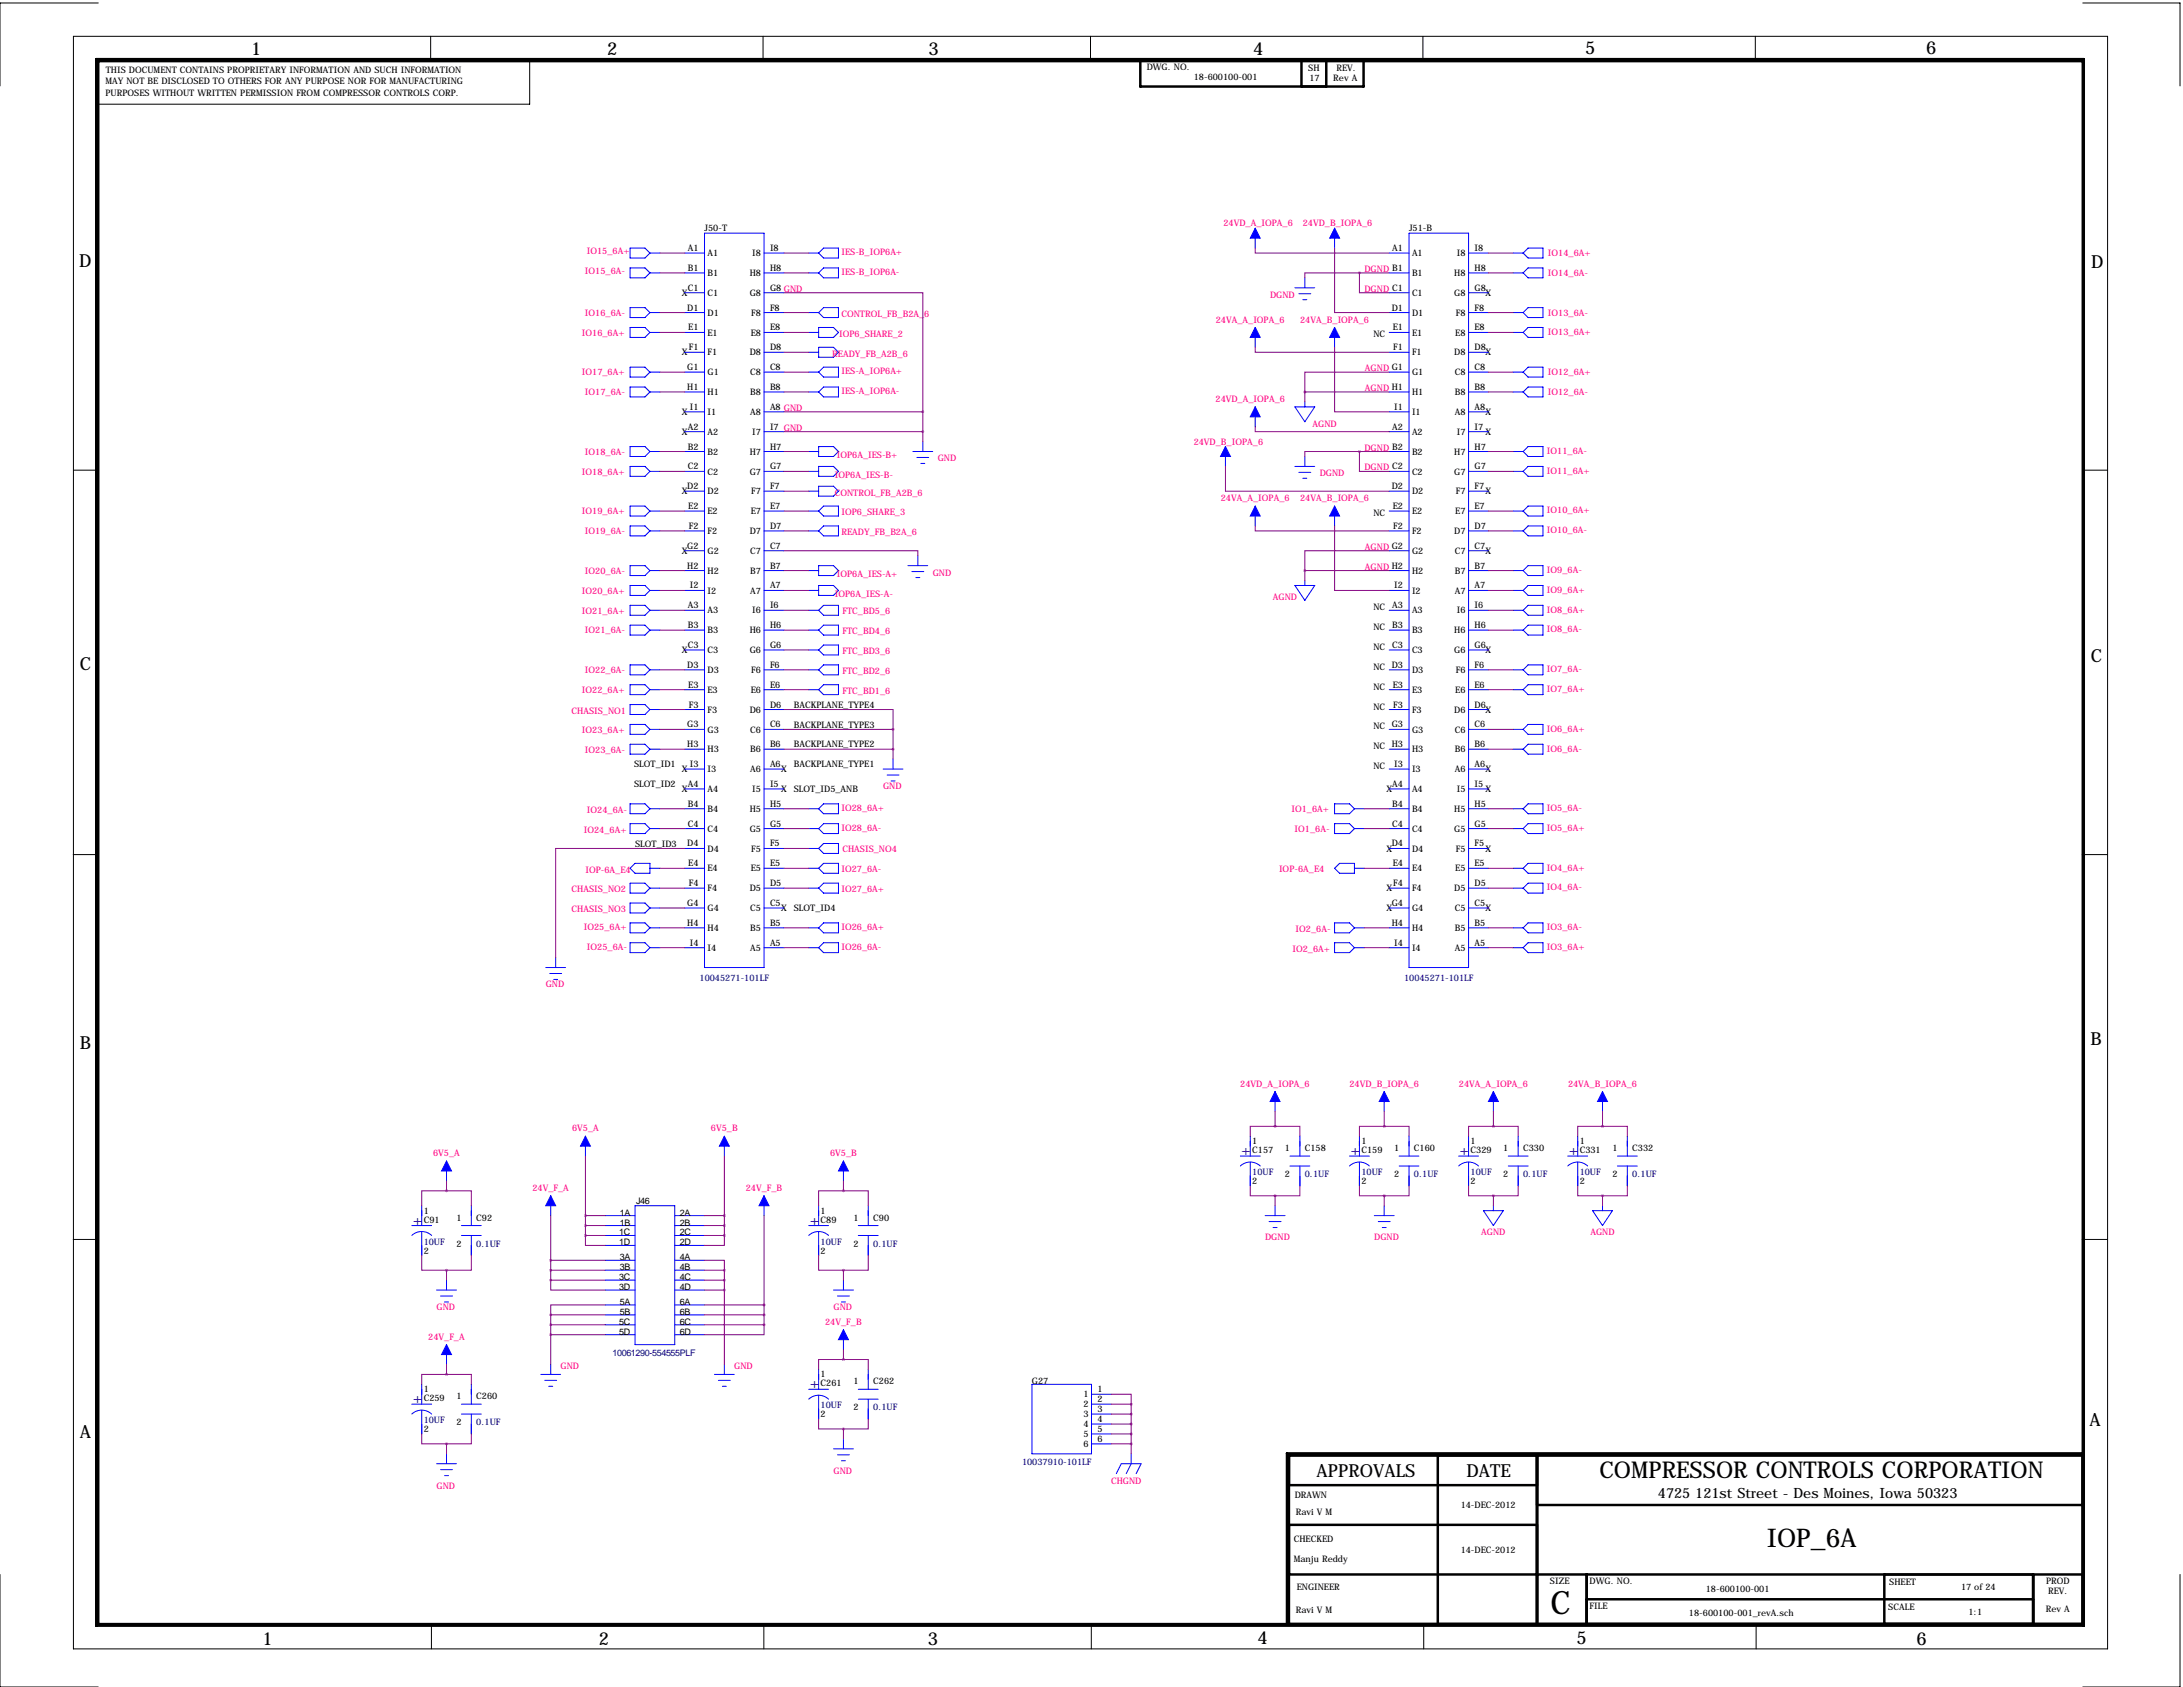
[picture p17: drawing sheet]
<svg xmlns="http://www.w3.org/2000/svg" width="559mm" height="432mm" viewBox="0 0 559 432" stroke-linecap="round" stroke-linejoin="round" font-family="sans-serif">
<defs><g id="words">
<text font-size="8.2" x="396.9" y="413">C</text>
<text font-size="6.6" x="452.2" y="395.9">IOP_6A</text>
<text font-size="5.9" x="409.4" y="378.4">COMPRESSOR CONTROLS CORPORATION</text>
<g font-size="4.6">
<text x="64.3" y="14.1">1</text>
<text x="155.4" y="14.1">2</text>
<text x="237.7" y="14.1">3</text>
<text x="320.8" y="14.1">4</text>
<text x="405.8" y="13.9">5</text>
<text x="493" y="13.9">6</text>
<text x="20.3" y="68.3">D</text>
<text x="535.3" y="68.5">D</text>
<text x="20.4" y="171.6">C</text>
<text x="535.2" y="169.6">C</text>
<text x="20.5" y="268.5">B</text>
<text x="535.1" y="267.6">B</text>
<text x="534.9" y="364.9">A</text>
<text x="20.5" y="367.9">A</text>
<text x="337" y="378.1">APPROVALS</text>
<text x="375.4" y="378.1">DATE</text>
<text x="67.2" y="421">1</text>
<text x="153.3" y="421">2</text>
<text x="237.5" y="421">3</text>
<text x="321.9" y="420.9">4</text>
<text x="403.6" y="420.8">5</text>
<text x="490.6" y="421">6</text>
</g>
<g font-size="3.6" fill="#000080">
<text x="317.8" y="295.7">+</text>
<text x="345.7" y="295.7">+</text>
<text x="373.6" y="295.7">+</text>
<text x="401.6" y="295.7">+</text>
<text x="105.7" y="313.4">+</text>
<text x="207.3" y="313.4">+</text>
<text x="105.7" y="359.2">+</text>
<text x="207.3" y="355.3">+</text>
</g>
<text font-size="3.6" x="424.4" y="383.4">4725 121st Street - Des Moines, Iowa 50323</text>
<g font-size="2.3">
<text x="27" y="21.5">MAY NOT BE DISCLOSED TO OTHERS FOR ANY PURPOSE NOR FOR MANUFACTURING</text>
<text x="27.1" y="18.7">THIS DOCUMENT CONTAINS PROPRIETARY INFORMATION AND SUCH INFORMATION</text>
<text x="293.5" y="18">DWG. NO.</text>
<text x="305.6" y="20.5">18-600100-001</text>
<text x="334.9" y="18.1">SH</text>
<text x="335.2" y="20.8">17</text>
<text x="341.3" y="20.8">Rev A</text>
<text x="342.1" y="18.2">REV.</text>
<text x="27" y="24.6">PURPOSES WITHOUT WRITTEN PERMISSION FROM COMPRESSOR CONTROLS CORP.</text>
<text x="180.3" y="59.2">J50-T</text>
<text x="360.7" y="59.2">J51-B</text>
<text x="176" y="64.3">A1</text>
<text x="181.1" y="65.6">A1</text>
<text x="192.6" y="65.6">I8</text>
<text x="197.1" y="64.3">I8</text>
<text x="356.4" y="64.3">A1</text>
<text x="361.4" y="65.6">A1</text>
<text x="372.9" y="65.6">I8</text>
<text x="377.4" y="64.3">I8</text>
<text x="176" y="69.3">B1</text>
<text x="181.1" y="70.7">B1</text>
<text x="191.9" y="70.7">H8</text>
<text x="197.1" y="69.3">H8</text>
<text x="361.4" y="70.7">B1</text>
<text x="372.3" y="70.7">H8</text>
<text x="377.4" y="69.3">H8</text>
<text x="174.5" y="75.7">X</text>
<text x="176" y="74.4">C1</text>
<text x="181.1" y="75.7">C1</text>
<text x="191.9" y="75.7">G8</text>
<text x="197.1" y="74.4">G8 GND</text>
<text x="361.4" y="75.7">C1</text>
<text x="372.3" y="75.7">G8</text>
<text x="377.4" y="74.4">G8</text>
<text x="380.3" y="75.7">X</text>
<text x="175.9" y="79.5">D1</text>
<text x="181.1" y="80.8">D1</text>
<text x="192.3" y="80.8">F8</text>
<text x="197.1" y="79.5">F8</text>
<text x="356.3" y="79.5">D1</text>
<text x="361.4" y="80.8">D1</text>
<text x="372.7" y="80.8">F8</text>
<text x="377.4" y="79.5">F8</text>
<text x="176.2" y="84.6">E1</text>
<text x="176.3" y="89.7">F1</text>
<text x="181.1" y="85.9">E1</text>
<text x="192.2" y="85.9">E8</text>
<text x="197.1" y="84.6">E8</text>
<text x="197.1" y="89.7">D8</text>
<text x="351.5" y="86.4">NC</text>
<text x="356.5" y="84.6">E1</text>
<text x="356.7" y="89.7">F1</text>
<text x="361.4" y="85.9">E1</text>
<text x="372.5" y="85.9">E8</text>
<text x="377.4" y="84.6">E8</text>
<text x="377.4" y="89.7">D8</text>
<text x="174.5" y="91">X</text>
<text x="175.9" y="94.7">G1</text>
<text x="181.1" y="91">F1</text>
<text x="191.9" y="91">D8</text>
<text x="197.1" y="94.7">C8</text>
<text x="361.4" y="91">F1</text>
<text x="372.3" y="91">D8</text>
<text x="377.4" y="94.7">C8</text>
<text x="380.3" y="91">X</text>
<text x="175.9" y="99.8">H1</text>
<text x="181.1" y="96.1">G1</text>
<text x="181.1" y="101.1">H1</text>
<text x="192.1" y="96.1">C8</text>
<text x="192.1" y="101.1">B8</text>
<text x="197.1" y="99.8">B8</text>
<text x="361.4" y="96.1">G1</text>
<text x="361.4" y="101.1">H1</text>
<text x="372.4" y="96.1">C8</text>
<text x="372.4" y="101.1">B8</text>
<text x="377.4" y="99.8">B8</text>
<text x="174.5" y="106.2">X</text>
<text x="176.6" y="104.9">I1</text>
<text x="181.1" y="106.2">I1</text>
<text x="192.1" y="106.2">A8</text>
<text x="197.1" y="104.9">A8 GND</text>
<text x="356.9" y="104.9">I1</text>
<text x="361.4" y="106.2">I1</text>
<text x="372.4" y="106.2">A8</text>
<text x="377.4" y="104.9">A8</text>
<text x="380.3" y="106.2">X</text>
<text x="174.5" y="111.3">X</text>
<text x="176" y="110">A2</text>
<text x="181.1" y="111.3">A2</text>
<text x="192.6" y="111.3">I7</text>
<text x="197.1" y="110">I7 GND</text>
<text x="356.4" y="110">A2</text>
<text x="361.4" y="111.3">A2</text>
<text x="372.9" y="111.3">I7</text>
<text x="377.4" y="110">I7</text>
<text x="380.3" y="111.3">X</text>
<text x="176" y="115.1">B2</text>
<text x="181.1" y="116.4">B2</text>
<text x="191.9" y="116.4">H7</text>
<text x="197.1" y="115.1">H7</text>
<text x="361.4" y="116.4">B2</text>
<text x="372.3" y="116.4">H7</text>
<text x="377.4" y="115.1">H7</text>
<text x="175.9" y="125.2">D2</text>
<text x="176" y="120.1">C2</text>
<text x="181.1" y="121.5">C2</text>
<text x="191.9" y="121.5">G7</text>
<text x="197.1" y="120.1">G7</text>
<text x="197.1" y="125.2">F7</text>
<text x="356.3" y="125.2">D2</text>
<text x="361.4" y="121.5">C2</text>
<text x="372.3" y="121.5">G7</text>
<text x="377.4" y="120.1">G7</text>
<text x="377.4" y="125.2">F7</text>
<text x="174.5" y="126.5">X</text>
<text x="176.2" y="130.3">E2</text>
<text x="181.1" y="126.5">D2</text>
<text x="181.1" y="131.6">E2</text>
<text x="192.2" y="131.6">E7</text>
<text x="192.3" y="126.5">F7</text>
<text x="197.1" y="130.3">E7</text>
<text x="356.5" y="130.3">E2</text>
<text x="361.4" y="126.5">D2</text>
<text x="361.4" y="131.6">E2</text>
<text x="372.5" y="131.6">E7</text>
<text x="372.7" y="126.5">F7</text>
<text x="377.4" y="130.3">E7</text>
<text x="380.3" y="126.5">X</text>
<text x="176.3" y="135.4">F2</text>
<text x="181.1" y="136.7">F2</text>
<text x="191.9" y="136.7">D7</text>
<text x="197.1" y="135.4">D7</text>
<text x="351.5" y="132.1">NC</text>
<text x="356.7" y="135.4">F2</text>
<text x="361.4" y="136.7">F2</text>
<text x="372.3" y="136.7">D7</text>
<text x="377.4" y="135.4">D7</text>
<text x="174.5" y="141.8">X</text>
<text x="175.9" y="140.5">G2</text>
<text x="181.1" y="141.8">G2</text>
<text x="192.1" y="141.8">C7</text>
<text x="197.1" y="140.5">C7</text>
<text x="361.4" y="141.8">G2</text>
<text x="372.4" y="141.8">C7</text>
<text x="377.4" y="140.5">C7</text>
<text x="380.3" y="141.8">X</text>
<text x="175.9" y="145.5">H2</text>
<text x="181.1" y="146.9">H2</text>
<text x="192.1" y="146.9">B7</text>
<text x="197.1" y="145.5">B7</text>
<text x="361.4" y="146.9">H2</text>
<text x="372.4" y="146.9">B7</text>
<text x="377.4" y="145.5">B7</text>
<text x="176" y="155.7">A3</text>
<text x="176.6" y="150.6">I2</text>
<text x="181.1" y="151.9">I2</text>
<text x="192.1" y="151.9">A7</text>
<text x="197.1" y="150.6">A7</text>
<text x="197.1" y="155.7">I6</text>
<text x="356.4" y="155.7">A3</text>
<text x="356.9" y="150.6">I2</text>
<text x="361.4" y="151.9">I2</text>
<text x="372.4" y="151.9">A7</text>
<text x="377.4" y="150.6">A7</text>
<text x="377.4" y="155.7">I6</text>
<text x="176" y="160.8">B3</text>
<text x="181.1" y="157">A3</text>
<text x="192.6" y="157">I6</text>
<text x="197.1" y="160.8">H6</text>
<text x="351.5" y="156.2">NC</text>
<text x="351.5" y="161.3">NC</text>
<text x="356.4" y="160.8">B3</text>
<text x="361.4" y="157">A3</text>
<text x="372.9" y="157">I6</text>
<text x="377.4" y="160.8">H6</text>
<text x="174.5" y="167.2">X</text>
<text x="176" y="165.9">C3</text>
<text x="181.1" y="162.1">B3</text>
<text x="181.1" y="167.2">C3</text>
<text x="191.9" y="162.1">H6</text>
<text x="191.9" y="167.2">G6</text>
<text x="197.1" y="165.9">G6</text>
<text x="351.5" y="166.4">NC</text>
<text x="356.4" y="165.9">C3</text>
<text x="361.4" y="162.1">B3</text>
<text x="361.4" y="167.2">C3</text>
<text x="372.3" y="162.1">H6</text>
<text x="372.3" y="167.2">G6</text>
<text x="377.4" y="165.9">G6</text>
<text x="380.3" y="167.2">X</text>
<text x="175.9" y="170.9">D3</text>
<text x="181.1" y="172.3">D3</text>
<text x="192.3" y="172.3">F6</text>
<text x="197.1" y="170.9">F6</text>
<text x="351.5" y="171.5">NC</text>
<text x="356.3" y="170.9">D3</text>
<text x="361.4" y="172.3">D3</text>
<text x="372.7" y="172.3">F6</text>
<text x="377.4" y="170.9">F6</text>
<text x="176.2" y="176">E3</text>
<text x="181.1" y="177.3">E3</text>
<text x="192.2" y="177.3">E6</text>
<text x="197.1" y="176">E6</text>
<text x="351.5" y="176.5">NC</text>
<text x="356.5" y="176">E3</text>
<text x="361.4" y="177.3">E3</text>
<text x="372.5" y="177.3">E6</text>
<text x="377.4" y="176">E6</text>
<text x="176.3" y="181.1">F3</text>
<text x="181.1" y="182.4">F3</text>
<text x="191.9" y="182.4">D6</text>
<text x="197.1" y="181.1">D6</text>
<text x="203.2" y="181.1">BACKPLANE_TYPE4</text>
<text x="351.5" y="181.6">NC</text>
<text x="356.7" y="181.1">F3</text>
<text x="361.4" y="182.4">F3</text>
<text x="372.3" y="182.4">D6</text>
<text x="377.4" y="181.1">D6</text>
<text x="380.3" y="182.4">X</text>
<text x="175.9" y="186.2">G3</text>
<text x="175.9" y="191.3">H3</text>
<text x="181.1" y="187.5">G3</text>
<text x="192.1" y="187.5">C6</text>
<text x="197.1" y="186.2">C6</text>
<text x="197.1" y="191.3">B6</text>
<text x="203.2" y="191.3">BACKPLANE_TYPE2</text>
<text x="203.2" y="186.2">BACKPLANE_TYPE3</text>
<text x="351.5" y="186.7">NC</text>
<text x="351.5" y="191.8">NC</text>
<text x="356.3" y="186.2">G3</text>
<text x="356.3" y="191.3">H3</text>
<text x="361.4" y="187.5">G3</text>
<text x="372.4" y="187.5">C6</text>
<text x="377.4" y="186.2">C6</text>
<text x="377.4" y="191.3">B6</text>
<text x="162.3" y="196.4">SLOT_ID1</text>
<text x="174.5" y="197.7">X</text>
<text x="176.6" y="196.3">I3</text>
<text x="181.1" y="192.6">H3</text>
<text x="181.1" y="197.7">I3</text>
<text x="192.1" y="192.6">B6</text>
<text x="192.1" y="197.7">A6</text>
<text x="197.1" y="196.3">A6</text>
<text x="199.9" y="197.7">X</text>
<text x="203.2" y="196.4">BACKPLANE_TYPE1</text>
<text x="351.5" y="196.8">NC</text>
<text x="356.9" y="196.3">I3</text>
<text x="361.4" y="192.6">H3</text>
<text x="361.4" y="197.7">I3</text>
<text x="372.4" y="192.6">B6</text>
<text x="372.4" y="197.7">A6</text>
<text x="377.4" y="196.3">A6</text>
<text x="380.3" y="197.7">X</text>
<text x="162.3" y="201.5">SLOT_ID2</text>
<text x="174.5" y="202.7">X</text>
<text x="176" y="201.4">A4</text>
<text x="181.1" y="202.7">A4</text>
<text x="192.6" y="202.7">I5</text>
<text x="197.1" y="201.4">I5</text>
<text x="199.9" y="202.7">X</text>
<text x="203.2" y="202.7">SLOT_ID5_ANB</text>
<text x="354.9" y="202.7">X</text>
<text x="356.4" y="201.4">A4</text>
<text x="361.4" y="202.7">A4</text>
<text x="372.9" y="202.7">I5</text>
<text x="377.4" y="201.4">I5</text>
<text x="380.3" y="202.7">X</text>
<text x="176" y="206.5">B4</text>
<text x="181.1" y="207.8">B4</text>
<text x="191.9" y="207.8">H5</text>
<text x="197.1" y="206.5">H5</text>
<text x="356.4" y="206.5">B4</text>
<text x="361.4" y="207.8">B4</text>
<text x="372.3" y="207.8">H5</text>
<text x="377.4" y="206.5">H5</text>
<text x="176" y="211.6">C4</text>
<text x="181.1" y="212.9">C4</text>
<text x="191.9" y="212.9">G5</text>
<text x="197.1" y="211.6">G5</text>
<text x="356.4" y="211.6">C4</text>
<text x="361.4" y="212.9">C4</text>
<text x="372.3" y="212.9">G5</text>
<text x="377.4" y="211.6">G5</text>
<text x="162.6" y="216.7">SLOT_ID3</text>
<text x="175.9" y="216.7">D4</text>
<text x="176.2" y="221.7">E4</text>
<text x="181.1" y="218">D4</text>
<text x="192.3" y="218">F5</text>
<text x="197.1" y="216.7">F5</text>
<text x="197.1" y="221.7">E5</text>
<text x="354.9" y="218">X</text>
<text x="356.3" y="216.7">D4</text>
<text x="356.5" y="221.7">E4</text>
<text x="361.4" y="218">D4</text>
<text x="372.7" y="218">F5</text>
<text x="377.4" y="216.7">F5</text>
<text x="377.4" y="221.7">E5</text>
<text x="380.3" y="218">X</text>
<text x="176.3" y="226.8">F4</text>
<text x="181.1" y="223.1">E4</text>
<text x="192.2" y="223.1">E5</text>
<text x="197.1" y="226.8">D5</text>
<text x="356.7" y="226.8">F4</text>
<text x="361.4" y="223.1">E4</text>
<text x="372.5" y="223.1">E5</text>
<text x="377.4" y="226.8">D5</text>
<text x="175.9" y="231.9">G4</text>
<text x="181.1" y="228.1">F4</text>
<text x="181.1" y="233.2">G4</text>
<text x="191.9" y="228.1">D5</text>
<text x="192.1" y="233.2">C5</text>
<text x="197.1" y="231.9">C5</text>
<text x="199.9" y="233.2">X</text>
<text x="203.2" y="233.2">SLOT_ID4</text>
<text x="354.9" y="228.1">X</text>
<text x="354.9" y="233.2">X</text>
<text x="356.3" y="231.9">G4</text>
<text x="361.4" y="228.1">F4</text>
<text x="361.4" y="233.2">G4</text>
<text x="372.3" y="228.1">D5</text>
<text x="372.4" y="233.2">C5</text>
<text x="377.4" y="231.9">C5</text>
<text x="380.3" y="233.2">X</text>
<text x="175.9" y="237">H4</text>
<text x="181.1" y="238.3">H4</text>
<text x="192.1" y="238.3">B5</text>
<text x="197.1" y="237">B5</text>
<text x="356.3" y="237">H4</text>
<text x="361.4" y="238.3">H4</text>
<text x="372.4" y="238.3">B5</text>
<text x="377.4" y="237">B5</text>
<text x="176.6" y="242.1">I4</text>
<text x="181.1" y="243.4">I4</text>
<text x="192.1" y="243.4">A5</text>
<text x="197.1" y="242.1">A5</text>
<text x="356.9" y="242.1">I4</text>
<text x="361.4" y="243.4">I4</text>
<text x="372.4" y="243.4">A5</text>
<text x="377.4" y="242.1">A5</text>
<text x="320.5" y="292.9">1</text>
<text x="348.5" y="292.9">1</text>
<text x="376.4" y="292.9">1</text>
<text x="404.4" y="292.9">1</text>
<text x="320.5" y="295.1">C157</text>
<text x="328.9" y="294.6">1</text>
<text x="334" y="294.6">C158</text>
<text x="348.5" y="295.1">C159</text>
<text x="356.9" y="294.6">1</text>
<text x="361.9" y="294.6">C160</text>
<text x="376.4" y="295.1">C329</text>
<text x="384.8" y="294.6">1</text>
<text x="389.9" y="294.6">C330</text>
<text x="404.4" y="295.1">C331</text>
<text x="412.7" y="294.6">1</text>
<text x="417.8" y="294.6">C332</text>
<text x="320.5" y="303.1">2</text>
<text x="328.9" y="301.3">2</text>
<text x="348.5" y="303.1">2</text>
<text x="356.9" y="301.3">2</text>
<text x="376.4" y="303.1">2</text>
<text x="384.8" y="301.3">2</text>
<text x="404.4" y="303.1">2</text>
<text x="412.7" y="301.3">2</text>
<text x="108.5" y="310.6">1</text>
<text x="158.7" y="311.1">1A</text>
<text x="162.8" y="308.1">J46</text>
<text x="174" y="311.1">2A</text>
<text x="210.1" y="310.6">1</text>
<text x="108.5" y="312.9">C91</text>
<text x="116.8" y="312.4">1</text>
<text x="121.9" y="312.4">C92</text>
<text x="158.5" y="316.2">1C</text>
<text x="158.7" y="313.7">1B</text>
<text x="174" y="313.7">2B</text>
<text x="174" y="316.2">2C</text>
<text x="210.1" y="312.9">C89</text>
<text x="218.4" y="312.4">1</text>
<text x="223.5" y="312.4">C90</text>
<text x="108.5" y="320.9">2</text>
<text x="116.8" y="319.1">2</text>
<text x="158.5" y="318.8">1D</text>
<text x="158.7" y="322.6">3A</text>
<text x="174" y="322.6">4A</text>
<text x="174" y="318.8">2D</text>
<text x="210.1" y="320.9">2</text>
<text x="218.4" y="319.1">2</text>
<text x="158.5" y="327.7">3C</text>
<text x="158.7" y="325.1">3B</text>
<text x="174" y="325.1">4B</text>
<text x="174" y="327.7">4C</text>
<text x="158.5" y="330.2">3D</text>
<text x="158.7" y="334">5A</text>
<text x="174" y="334">6A</text>
<text x="174" y="330.2">4D</text>
<text x="158.5" y="339.1">5C</text>
<text x="158.5" y="341.6">5D</text>
<text x="158.7" y="336.5">5B</text>
<text x="174" y="336.5">6B</text>
<text x="174" y="339.1">6C</text>
<text x="174" y="341.6">6D</text>
<text x="210.1" y="352.6">1</text>
<text x="108.5" y="356.4">1</text>
<text x="108.5" y="358.6">C259</text>
<text x="116.8" y="358.1">1</text>
<text x="121.9" y="358.1">C260</text>
<text x="210.1" y="354.8">C261</text>
<text x="218.4" y="354.3">1</text>
<text x="223.5" y="354.3">C262</text>
<text x="264.2" y="354.3">G27</text>
<text x="277.3" y="357.7">1</text>
<text x="280.9" y="356.4">1</text>
<text x="280.9" y="358.9">2</text>
<text x="116.8" y="364.8">2</text>
<text x="210.1" y="362.8">2</text>
<text x="218.4" y="361">2</text>
<text x="277.3" y="360.2">2</text>
<text x="277.3" y="362.8">3</text>
<text x="277.3" y="365.3">4</text>
<text x="280.9" y="361.4">3</text>
<text x="280.9" y="364">4</text>
<text x="108.5" y="366.6">2</text>
<text x="277.3" y="367.8">5</text>
<text x="277.3" y="370.4">6</text>
<text x="280.9" y="366.5">5</text>
<text x="280.9" y="369.1">6</text>
<text x="331.4" y="383.4">DRAWN</text>
<text x="331.7" y="387.8">Ravi V M</text>
<text x="373.9" y="386">14-DEC-2012</text>
<text x="331.2" y="394.6">CHECKED</text>
<text x="331.2" y="399.7">Manju Reddy</text>
<text x="373.9" y="397.5">14-DEC-2012</text>
<text x="331.9" y="407.1">ENGINEER</text>
<text x="396.7" y="405.5">SIZE</text>
<text x="406.9" y="405.5">DWG. NO.</text>
<text x="436.6" y="407.4">18-600100-001</text>
<text x="483.6" y="405.8">SHEET</text>
<text x="502" y="406.9">17 of 24</text>
<text x="523.7" y="405.5">PROD</text>
<text x="331.7" y="412.9">Ravi V M</text>
<text x="406.9" y="411.9">FILE</text>
<text x="432.3" y="413.7">18-600100-001_revA.sch</text>
<text x="483.4" y="412.1">SCALE</text>
<text x="503.9" y="413.5">1:1</text>
<text x="523.6" y="412.7">Rev A</text>
<text x="524.3" y="408.1">REV.</text>
</g>
<g font-size="2.3" fill="#ff0080">
<text x="313.2" y="57.9">24VD_A_IOPA_6</text>
<text x="333.5" y="57.9">24VD_B_IOPA_6</text>
<text x="150.2" y="65.1">IO15_6A+</text>
<text x="215.4" y="65.4">IES-B_IOP6A+</text>
<text x="396.2" y="65.5">IO14_6A+</text>
<text x="149.7" y="70.2">IO15_6A-</text>
<text x="215.4" y="70.4">IES-B_IOP6A-</text>
<text x="349.3" y="69.6">DGND B1</text>
<text x="396.2" y="70.6">IO14_6A-</text>
<text x="325.1" y="76.2">DGND</text>
<text x="349.3" y="74.7">DGND C1</text>
<text x="149.7" y="80.9">IO16_6A-</text>
<text x="215.4" y="81">CONTROL_FB_B2A_6</text>
<text x="311.2" y="82.6">24VA_A_IOPA_6</text>
<text x="332.8" y="82.6">24VA_B_IOPA_6</text>
<text x="396.2" y="80.8">IO13_6A-</text>
<text x="149" y="85.9">IO16_6A+</text>
<text x="214.8" y="86.4">IOP6_SHARE_2</text>
<text x="396.2" y="85.9">IO13_6A+</text>
<text x="213" y="91.4">READY_FB_A2B_6</text>
<text x="215.4" y="95.8">IES-A_IOP6A+</text>
<text x="349.4" y="95">AGND G1</text>
<text x="149" y="96.1">IO17_6A+</text>
<text x="149.7" y="101.2">IO17_6A-</text>
<text x="215.4" y="100.9">IES-A_IOP6A-</text>
<text x="349.4" y="100.1">AGND H1</text>
<text x="396.2" y="101.1">IO12_6A-</text>
<text x="396.2" y="96">IO12_6A+</text>
<text x="311.1" y="102.9">24VD_A_IOPA_6</text>
<text x="305.6" y="113.8">24VD_B_IOPA_6</text>
<text x="336" y="109.2">AGND</text>
<text x="149.7" y="116.4">IO18_6A-</text>
<text x="214.2" y="117.2">IOP6A_IES-B+</text>
<text x="240" y="118.1">GND</text>
<text x="349.3" y="115.3">DGND B2</text>
<text x="396" y="116.2">IO11_6A-</text>
<text x="149" y="121.5">IO18_6A+</text>
<text x="213.7" y="122.3">IOP6A_IES-B-</text>
<text x="337.8" y="121.9">DGND</text>
<text x="349.3" y="120.4">DGND C2</text>
<text x="396" y="121.2">IO11_6A+</text>
<text x="149" y="131.7">IO19_6A+</text>
<text x="213.7" y="127">CONTROL_FB_A2B_6</text>
<text x="215.4" y="131.8">IOP6_SHARE_3</text>
<text x="312.5" y="128.3">24VA_A_IOPA_6</text>
<text x="332.8" y="128.3">24VA_B_IOPA_6</text>
<text x="396" y="131.4">IO10_6A+</text>
<text x="149.7" y="136.7">IO19_6A-</text>
<text x="215.4" y="136.9">READY_FB_B2A_6</text>
<text x="396" y="136.5">IO10_6A-</text>
<text x="349.4" y="140.7">AGND G2</text>
<text x="149.7" y="146.9">IO20_6A-</text>
<text x="214.2" y="147.7">IOP6A_IES-A+</text>
<text x="238.8" y="147.3">GND</text>
<text x="349.4" y="145.8">AGND H2</text>
<text x="396" y="146.6">IO9_6A-</text>
<text x="149" y="152">IO20_6A+</text>
<text x="213.7" y="152.7">IOP6A_IES-A-</text>
<text x="325.8" y="153.7">AGND</text>
<text x="396" y="151.7">IO9_6A+</text>
<text x="149" y="157.1">IO21_6A+</text>
<text x="215.6" y="157.2">FTC_BD5_6</text>
<text x="396" y="161.9">IO8_6A-</text>
<text x="396" y="156.8">IO8_6A+</text>
<text x="149.7" y="162.1">IO21_6A-</text>
<text x="215.6" y="162.3">FTC_BD4_6</text>
<text x="215.6" y="167.4">FTC_BD3_6</text>
<text x="149.7" y="172.3">IO22_6A-</text>
<text x="215.6" y="172.5">FTC_BD2_6</text>
<text x="396" y="172">IO7_6A-</text>
<text x="149" y="177.4">IO22_6A+</text>
<text x="215.6" y="177.5">FTC_BD1_6</text>
<text x="396" y="177.1">IO7_6A+</text>
<text x="146.3" y="182.6">CHASIS_NO1</text>
<text x="149" y="187.5">IO23_6A+</text>
<text x="396" y="187.3">IO6_6A+</text>
<text x="149.7" y="192.6">IO23_6A-</text>
<text x="396" y="192.4">IO6_6A-</text>
<text x="226.1" y="201.9">GND</text>
<text x="150.3" y="208">IO24_6A-</text>
<text x="215.4" y="207.6">IO28_6A+</text>
<text x="330.6" y="207.8">IO1_6A+</text>
<text x="396" y="207.6">IO5_6A-</text>
<text x="149.5" y="213.1">IO24_6A+</text>
<text x="215.4" y="212.7">IO28_6A-</text>
<text x="331.4" y="212.9">IO1_6A-</text>
<text x="396" y="212.7">IO5_6A+</text>
<text x="215.6" y="218.2">CHASIS_NO4</text>
<text x="149.9" y="223.5">IOP-6A_E4</text>
<text x="215.4" y="223.3">IO27_6A-</text>
<text x="327.4" y="223.3">IOP-6A_E4</text>
<text x="396" y="227.9">IO4_6A-</text>
<text x="396" y="222.8">IO4_6A+</text>
<text x="146.3" y="233.4">CHASIS_NO3</text>
<text x="146.3" y="228.3">CHASIS_NO2</text>
<text x="215.4" y="228.3">IO27_6A+</text>
<text x="149.5" y="238.1">IO25_6A+</text>
<text x="215.4" y="238.1">IO26_6A+</text>
<text x="331.7" y="238.5">IO2_6A-</text>
<text x="396" y="238.1">IO3_6A-</text>
<text x="150.3" y="243.2">IO25_6A-</text>
<text x="215.4" y="243.2">IO26_6A-</text>
<text x="330.9" y="243.6">IO2_6A+</text>
<text x="396" y="243.2">IO3_6A+</text>
<text x="139.7" y="252.7">GND</text>
<text x="317.5" y="278.1">24VD_A_IOPA_6</text>
<text x="345.4" y="278.1">24VD_B_IOPA_6</text>
<text x="373.4" y="278.1">24VA_A_IOPA_6</text>
<text x="401.4" y="278.1">24VA_B_IOPA_6</text>
<text x="146.4" y="289.6">6V5_A</text>
<text x="182" y="289.6">6V5_B</text>
<text x="110.9" y="295.9">6V5_A</text>
<text x="212.5" y="295.9">6V5_B</text>
<text x="136.3" y="304.8">24V_F_A</text>
<text x="190.9" y="304.8">24V_F_B</text>
<text x="323.8" y="317.5">DGND</text>
<text x="351.8" y="317.5">DGND</text>
<text x="379.2" y="316.2">AGND</text>
<text x="407.1" y="316.2">AGND</text>
<text x="111.8" y="335.3">GND</text>
<text x="213.4" y="335.3">GND</text>
<text x="211.2" y="339.1">24V_F_B</text>
<text x="109.6" y="342.9">24V_F_A</text>
<text x="143.5" y="350.5">GND</text>
<text x="188" y="350.5">GND</text>
<text x="213.4" y="377.2">GND</text>
<text x="111.8" y="381">GND</text>
<text x="284.4" y="379.7">CHGND</text>
</g>
<g font-size="2.3" fill="#000080">
<text x="179.1" y="251">10045271-101LF</text>
<text x="359.4" y="251">10045271-101LF</text>
<text x="320.5" y="300.8">10UF</text>
<text x="334" y="301.3">0.1UF</text>
<text x="348.5" y="300.8">10UF</text>
<text x="361.9" y="301.3">0.1UF</text>
<text x="376.4" y="300.8">10UF</text>
<text x="389.9" y="301.3">0.1UF</text>
<text x="404.4" y="300.8">10UF</text>
<text x="417.8" y="301.3">0.1UF</text>
<text x="108.5" y="318.6">10UF</text>
<text x="121.9" y="319.1">0.1UF</text>
<text x="210.1" y="318.6">10UF</text>
<text x="223.5" y="319.1">0.1UF</text>
<text x="156.8" y="347">10061290-554555PLF</text>
<text x="108.5" y="364.3">10UF</text>
<text x="121.9" y="364.8">0.1UF</text>
<text x="210.1" y="360.5">10UF</text>
<text x="223.5" y="361">0.1UF</text>
<text x="261.6" y="375">10037910-101LF</text>
</g>
</g></defs>
<g fill="none" stroke="#000" stroke-width=".26">
<path d="M18.8 9.3h520.7v412.7h-520.7zM25.1 .8h-25.1v21.2M110.2 9.3v6.3M142.7 15.6h-7.1v11.1h-110.9M195.3 9.3v6.3M279.1 9.3v6.3M364.2 9.3v6.3M449.3 9.3v6.3M533.1 .8h24.9v21.2M18.8 120.3h6.4M533.1 120.3h6.4M18.7 218.7h6.4"/>
<path d="M533 218.7h6.4M18.7 317.2h6.4M533 317.2h6.4M0 403v28.8h25.1M110.4 415.7v6.3M195.5 415.7v6.3M279.3 415.7v6.3M364.4 415.7v6.3M449.5 415.7v6.3M558 403v28.8h-24.9"/>
</g>
<g fill="none" stroke="#000" stroke-width=".63">
<path d="M24.6 15.1h508.8v401h-508.8zM25.1 15.6h508v400.1h-508zM291.9 15.4h57.1v6.7h-57.1zM333.1 15.4v6.7M339.5 15.4v6.7M368 372.5v43.2M393.4 372.5v43.2M533.1 372.5h-203.2v43.2M533.1 372h-203.7v43.7M329.9 380.1h63.5M329.9 390.3h63.5M393.4 385.2h139.7"/>
<path d="M329.9 403h203.2M406.1 403v12.7M406.1 409.3h114.3M482.3 403v12.7M520.4 403v12.7"/>
</g>
<g fill="none" stroke="#00f" stroke-width=".26">
<path d="M180.3 59.7h15.3v187.9h-15.3zM321.3 58.4v5.1M341.6 58.4v5.1M360.7 59.7h15.2v187.9h-15.2zM161.3 63.5h3.8l1.3 1.3-1.3 1.2h-3.8zM161.3 68.6h3.8l1.3 1.2-1.3 1.3h-3.8zM161.3 78.7h3.8l1.3 1.3-1.3 1.3h-3.8zM166.4 64.8h2.5M166.4 69.8h2.5M175.3 64.8h5M175.3 69.8h5M175.3 74.9h5"/>
<path d="M195.6 64.8h5.1M195.6 69.8h5.1M195.6 74.9h5.1M207 64.8h2.5M207 69.8h2.5M209.5 64.8l1.3-1.3h3.8v2.5h-3.8zM209.5 69.8l1.3-1.2h3.8v2.5h-3.8zM210.8 78.7h3.8v2.6h-3.8l-1.3-1.3zM331.5 73.7h5M332.5 75.2h3M333.5 76.7h1M334 71.1v2.6"/>
<path d="M355.6 64.8h5.1M355.6 69.8h5.1M355.6 74.9h5.1M375.9 64.8h5.1M375.9 69.8h5.1M375.9 74.9h5.1M387.3 64.8h2.6M387.3 69.8h2.6M389.9 64.8l1.3-1.3h3.8v2.5h-3.8zM389.9 69.8l1.3-1.2h3.8v2.5h-3.8zM161.3 83.8h3.8l1.3 1.3-1.3 1.3h-3.8zM161.3 94h3.8l1.3 1.2-1.3 1.3h-3.8z"/>
<path d="M161.3 99.1h3.8l1.3 1.2-1.3 1.3h-3.8zM166.4 80h2.5M166.4 85.1h2.5M166.4 95.2h2.5M175.3 80h5M175.3 85.1h5M175.3 90.2h5M175.3 95.2h5M195.6 80h5.1M195.6 85.1h5.1M195.6 90.2h5.1M195.6 95.2h5.1"/>
<path d="M207 80h2.5M207 85.1h2.5M207 90.2h2.5M207 95.2h2.5M209.5 83.8h3.9l1.2 1.3-1.2 1.3h-3.9zM209.5 88.9h3.9l1.2 1.3-1.2 1.2h-3.9zM210.8 99.1h3.8v2.5h-3.8l-1.3-1.3zM210.8 94h3.8v2.5h-3.8l-1.3-1.3zM321.3 83.8v5.1M341.6 83.8v5.1M355.6 80h5.1M355.6 85.1h5.1"/>
<path d="M355.6 90.2h5.1M355.6 95.2h5.1M375.9 80h5.1M375.9 85.1h5.1M375.9 90.2h5.1M375.9 95.2h5.1M387.3 80h2.6M387.3 85.1h2.6M387.3 95.2h2.6M389.9 80l1.3-1.3h3.8v2.6h-3.8zM389.9 85.1l1.3-1.3h3.8v2.6h-3.8zM389.9 95.2l1.3-1.2h3.8v2.5h-3.8z"/>
<path d="M161.3 119.4h3.8l1.3 1.2-1.3 1.3h-3.8zM161.3 114.3h3.8l1.3 1.3-1.3 1.2h-3.8zM166.4 100.3h2.5M166.4 115.6h2.5M175.3 100.3h5M175.3 105.4h5M175.3 110.5h5M175.3 115.6h5M195.6 100.3h5.1M195.6 105.4h5.1M195.6 110.5h5.1M195.6 115.6h5.1"/>
<path d="M207 100.3h2.5M207 115.6h2.5M209.5 114.3h3.9l1.2 1.3-1.2 1.2h-3.9zM209.5 119.4h3.9l1.2 1.2-1.2 1.3h-3.9zM233.7 115.6h5.1M234.7 117.1h3M235.7 118.6h1M236.2 113v2.6M313.7 114.3v5.1M321.3 104.1v5.1M331.5 119.4h5M331.5 104.1h5l-2.5 3.8z"/>
<path d="M334 102.9v1.2M334 116.8v2.6M355.6 100.3h5.1M355.6 105.4h5.1M355.6 110.5h5.1M355.6 115.6h5.1M375.9 100.3h5.1M375.9 105.4h5.1M375.9 110.5h5.1M375.9 115.6h5.1M387.3 100.3h2.6M387.3 115.6h2.6"/>
<path d="M389.9 100.3l1.3-1.2h3.8v2.5h-3.8zM389.9 115.6l1.3-1.3h3.8v2.5h-3.8zM161.3 134.6h3.8l1.3 1.3-1.3 1.3h-3.8zM161.3 129.5h3.8l1.3 1.3-1.3 1.3h-3.8zM166.4 120.6h2.5M166.4 130.8h2.5M166.4 135.9h2.5M175.3 120.6h5M175.3 125.7h5M175.3 130.8h5M175.3 135.9h5M195.6 120.6h5.1"/>
<path d="M195.6 125.7h5.1M195.6 130.8h5.1M195.6 135.9h5.1M207 120.6h2.5M207 125.7h2.5M207 130.8h2.5M207 135.9h2.5M209.5 124.5h3.9l1.2 1.2-1.2 1.3h-3.9zM209.5 130.8l1.3-1.3h3.8v2.6h-3.8zM210.8 134.6h3.8v2.6h-3.8l-1.3-1.3zM321.3 129.5v5.1M332.5 120.9h3"/>
<path d="M333.5 122.4h1M341.6 129.5v5.1M355.6 120.6h5.1M355.6 125.7h5.1M355.6 130.8h5.1M355.6 135.9h5.1M375.9 120.6h5.1M375.9 125.7h5.1M375.9 130.8h5.1M375.9 135.9h5.1M387.3 120.6h2.6M387.3 130.8h2.6"/>
<path d="M387.3 135.9h2.6M389.9 120.6l1.3-1.2h3.8v2.5h-3.8zM389.9 130.8l1.3-1.3h3.8v2.6h-3.8zM389.9 135.9l1.3-1.3h3.8v2.6h-3.8zM161.3 154.9h3.8l1.3 1.3-1.3 1.3h-3.8zM161.3 149.9h3.8l1.3 1.2-1.3 1.3h-3.8zM161.3 144.8h3.8l1.3 1.2-1.3 1.3h-3.8zM166.4 146h2.5M166.4 151.1h2.5M166.4 156.2h2.5M175.3 141h5M175.3 146h5"/>
<path d="M175.3 151.1h5M175.3 156.2h5M195.6 141h5.1M195.6 146h5.1M195.6 151.1h5.1M195.6 156.2h5.1M207 146h2.5M207 151.1h2.5M207 156.2h2.5M209.5 144.8h3.9l1.2 1.2-1.2 1.3h-3.9zM209.5 149.9h3.9l1.2 1.2-1.2 1.3h-3.9zM209.5 156.2l1.3-1.3h3.8v2.6h-3.8z"/>
<path d="M232.4 144.8h5.1M233.4 146.3h3.1M234.4 147.8h1.1M234.9 142.2v2.6M331.5 149.9h5l-2.5 3.8zM334 148.6v1.3M355.6 141h5.1M355.6 146h5.1M355.6 151.1h5.1M355.6 156.2h5.1M375.9 141h5.1M375.9 146h5.1"/>
<path d="M375.9 151.1h5.1M375.9 156.2h5.1M387.3 146h2.6M387.3 151.1h2.6M387.3 156.2h2.6M389.9 146l1.3-1.2h3.8v2.5h-3.8zM389.9 151.1l1.3-1.2h3.8v2.5h-3.8zM389.9 156.2l1.3-1.3h3.8v2.6h-3.8zM161.3 175.3h3.8l1.3 1.2-1.3 1.3h-3.8zM161.3 170.2h3.8l1.3 1.2-1.3 1.3h-3.8zM161.3 160h3.8l1.3 1.3-1.3 1.3h-3.8zM166.4 161.3h2.5"/>
<path d="M166.4 171.4h2.5M166.4 176.5h2.5M175.3 161.3h5M175.3 166.4h5M175.3 171.4h5M175.3 176.5h5M195.6 161.3h5.1M195.6 166.4h5.1M195.6 171.4h5.1M195.6 176.5h5.1M207 161.3h2.5M207 166.4h2.5"/>
<path d="M207 171.4h2.5M207 176.5h2.5M209.5 166.4l1.3-1.3h3.8v2.5h-3.8zM210.8 175.3h3.8v2.5h-3.8l-1.3-1.3zM210.8 170.2h3.8v2.5h-3.8l-1.3-1.3zM210.8 160h3.8v2.6h-3.8l-1.3-1.3zM355.6 161.3h5.1M355.6 166.4h5.1M355.6 171.4h5.1M355.6 176.5h5.1M375.9 161.3h5.1M375.9 166.4h5.1"/>
<path d="M375.9 171.4h5.1M375.9 176.5h5.1M387.3 161.3h2.6M387.3 171.4h2.6M387.3 176.5h2.6M389.9 161.3l1.3-1.3h3.8v2.6h-3.8zM389.9 171.4l1.3-1.2h3.8v2.5h-3.8zM389.9 176.5l1.3-1.2h3.8v2.5h-3.8zM161.3 190.5h3.8l1.3 1.3-1.3 1.2h-3.8zM161.3 185.4h3.8l1.3 1.3-1.3 1.3h-3.8zM161.3 180.3h3.8l1.3 1.3-1.3 1.3h-3.8zM166.4 181.6h2.5"/>
<path d="M166.4 186.7h2.5M166.4 191.8h2.5M175.3 181.6h5M175.3 186.7h5M175.3 191.8h5M175.3 196.8h5M195.6 181.6h5.1M195.6 186.7h5.1M195.6 191.8h5.1M195.6 196.8h5.1M226.1 196.8h5M227.1 198.4h3"/>
<path d="M228.1 199.9h1M228.6 194.3v2.5M355.6 181.6h5.1M355.6 186.7h5.1M355.6 191.8h5.1M355.6 196.8h5.1M375.9 181.6h5.1M375.9 186.7h5.1M375.9 191.8h5.1M375.9 196.8h5.1M387.3 186.7h2.6M387.3 191.8h2.6"/>
<path d="M389.9 186.7l1.3-1.3h3.8v2.6h-3.8zM389.9 191.8l1.3-1.3h3.8v2.5h-3.8zM161.3 205.7h3.8l1.3 1.3-1.3 1.3h-3.8zM161.3 210.8h3.8l1.3 1.3-1.3 1.3h-3.8zM166.4 207h2.5M166.4 212.1h2.5M175.3 201.9h5M175.3 207h5M175.3 212.1h5M175.3 217.2h5M195.6 201.9h5.1M195.6 207h5.1"/>
<path d="M195.6 212.1h5.1M195.6 217.2h5.1M207 207h2.5M207 212.1h2.5M207 217.2h2.5M209.5 217.2l1.3-1.3h3.8v2.5h-3.8zM210.8 205.7h3.8v2.6h-3.8l-1.3-1.3zM210.8 210.8h3.8v2.6h-3.8l-1.3-1.3zM341.6 205.7h3.8l1.3 1.3-1.3 1.3h-3.8zM341.6 210.8h3.8l1.3 1.3-1.3 1.3h-3.8zM346.7 207h2.5M346.7 212.1h2.5"/>
<path d="M355.6 201.9h5.1M355.6 207h5.1M355.6 212.1h5.1M355.6 217.2h5.1M375.9 201.9h5.1M375.9 207h5.1M375.9 212.1h5.1M375.9 217.2h5.1M387.3 207h2.6M387.3 212.1h2.6M389.9 207l1.3-1.3h3.8v2.6h-3.8zM389.9 212.1l1.3-1.3h3.8v2.6h-3.8z"/>
<path d="M161.3 236.2h3.8l1.3 1.3-1.3 1.3h-3.8zM161.3 226.1h3.8l1.3 1.2-1.3 1.3h-3.8zM161.3 231.1h3.8l1.3 1.3-1.3 1.3h-3.8zM162.6 221h3.8v2.5h-3.8l-1.3-1.3zM166.4 222.2h2.5M166.4 227.3h2.5M166.4 232.4h2.5M166.4 237.5h2.5M175.3 222.2h5M175.3 227.3h5M175.3 232.4h5M175.3 237.5h5"/>
<path d="M195.6 222.2h5.1M195.6 227.3h5.1M195.6 232.4h5.1M195.6 237.5h5.1M207 222.2h2.5M207 227.3h2.5M207 237.5h2.5M209.5 222.2l1.3-1.2h3.8v2.5h-3.8zM210.8 236.2h3.8v2.6h-3.8l-1.3-1.3zM210.8 226.1h3.8v2.5h-3.8l-1.3-1.3zM341.6 236.2h3.8l1.3 1.3-1.3 1.3h-3.8zM341.6 222.2l1.3-1.2h3.8v2.5h-3.8z"/>
<path d="M346.7 222.2h2.5M346.7 237.5h2.5M355.6 222.2h5.1M355.6 227.3h5.1M355.6 232.4h5.1M355.6 237.5h5.1M375.9 222.2h5.1M375.9 227.3h5.1M375.9 232.4h5.1M375.9 237.5h5.1M387.3 222.2h2.6M387.3 227.3h2.6"/>
<path d="M387.3 237.5h2.6M389.9 237.5l1.3-1.3h3.8v2.6h-3.8zM389.9 222.2l1.3-1.2h3.8v2.5h-3.8zM389.9 227.3l1.3-1.2h3.8v2.5h-3.8zM139.7 247.6h5.1M140.7 249.2h3.1M141.7 250.7h1M142.2 245.1v2.5M161.3 241.3h3.8l1.3 1.3-1.3 1.2h-3.8zM166.4 242.6h2.5M175.3 242.6h5M195.6 242.6h5.1"/>
<path d="M207 242.6h2.5M210.8 241.3h3.8v2.5h-3.8l-1.3-1.2zM341.6 241.3h3.8l1.3 1.3-1.3 1.2h-3.8zM346.7 242.6h2.5M355.6 242.6h5.1M375.9 242.6h5.1M387.3 242.6h2.6M389.9 242.6l1.3-1.3h3.8v2.5h-3.8zM326.4 279.4v5.1M354.3 279.4v5.1M382.3 279.4v5.1M410.2 279.4v5.1"/>
<path d="M114.3 297.2v5.1M149.9 290.8v5.1M185.4 290.8v5.1M215.9 297.2v5.1M317.5 295.9h5.1M317.5 298.4a3.7 3.7 0 0 1 5.1 0M320 290.8v5.1M320 297.4v6.1M330.2 295.9h5.1M330.2 298.4h5.1M332.7 290.8v5.1M332.7 298.4v5.1"/>
<path d="M345.4 295.9h5.1M345.5 298.4a3.7 3.7 0 0 1 5 0M348 290.8v5.1M348 297.4v6.1M358.1 295.9h5.1M358.1 298.4h5.1M360.7 290.8v5.1M360.7 298.4v5.1M373.4 295.9h5.1M373.4 298.4a3.7 3.7 0 0 1 5.1 0M375.9 290.8v5.1M375.9 297.4v6.1"/>
<path d="M386.1 295.9h5.1M386.1 298.4h5.1M388.6 290.8v5.1M388.6 298.4v5.1M401.3 295.9h5.1M401.3 298.4a3.7 3.7 0 0 1 5.1 0M403.9 290.8v5.1M403.9 297.4v6.1M414 295.9h5.1M414 298.4h5.1M416.6 290.8v5.1M416.6 298.4v5.1"/>
<path d="M105.4 313.7h5.1M105.4 316.2a3.7 3.7 0 0 1 5.1 0M107.9 308.6v5.1M107.9 315.2v6.1M118.1 313.7h5.1M118.1 316.2h5.1M120.6 308.6v5.1M120.6 316.2v5.1M141 306.1v5M154.9 313.7h7.7M154.9 316.2h7.7M154.9 311.1h7.7"/>
<path d="M154.9 318.8h7.7M162.6 308.6h10.1v35.6h-10.1zM172.7 313.7h7.6M172.7 316.2h7.6M172.7 311.1h7.6M172.7 318.8h7.6M195.6 306.1v5M207 313.7h5.1M207 316.2a3.7 3.7 0 0 1 5.1 0M209.5 308.6v5.1M209.5 315.2v6.1M219.7 313.7h5.1"/>
<path d="M219.7 316.2h5.1M222.2 308.6v5.1M222.2 316.2v5.1M323.8 311.1h5.1M324.9 312.7h3M325.9 314.2h1M326.4 308.6v2.5M351.8 311.1h5.1M352.8 312.7h3.1M353.8 314.2h1M354.3 308.6v2.5M379.7 309.9h5.1l-2.5 3.8z"/>
<path d="M382.3 308.6v1.3M407.7 309.9h5l-2.5 3.8zM410.2 308.6v1.3M111.8 330.2h5M112.8 331.7h3M113.8 333.2h1M114.3 327.7v2.5M154.9 322.6h7.7M154.9 327.7h7.7M154.9 325.1h7.7M154.9 334h7.7M154.9 336.5h7.7"/>
<path d="M154.9 339.1h7.7M154.9 330.2h7.7M172.7 322.6h7.6M172.7 327.7h7.6M172.7 325.1h7.6M172.7 334h7.6M172.7 336.5h7.6M172.7 339.1h7.6M172.7 330.2h7.6M213.4 330.2h5M214.4 331.7h3M215.4 333.2h1"/>
<path d="M215.9 327.7v2.5M105.4 359.4h5.1M107.9 354.3v5.1M114.3 344.2v5M118.1 359.4h5.1M120.6 354.3v5.1M138.4 351.8h5.1M139.4 353.3h3.1M140.5 354.8h1M141 349.2v2.6M154.9 341.6h7.7M172.7 341.6h7.6"/>
<path d="M182.9 351.8h5.1M183.9 353.3h3M184.9 354.8h1M185.4 349.2v2.6M207 355.6h5.1M207 358.1a3.7 3.7 0 0 1 5.1 0M209.5 350.5v5.1M209.5 357.1v6.1M215.9 340.4v5M219.7 355.6h5.1M219.7 358.1h5.1M222.2 350.5v5.1"/>
<path d="M222.2 358.1v5.1M264.2 354.3h15.2v17.8h-15.2zM279.4 356.9h5.1M279.4 359.4h5.1M105.4 361.9a3.7 3.7 0 0 1 5.1 0M107.9 360.9v6.1M111.8 374.6h5M112.8 376.2h3M113.8 377.7h1M114.3 372.1v2.5M118.1 361.9h5.1M120.6 361.9v5.1"/>
<path d="M213.4 370.8h5M214.4 372.4h3M215.4 373.9h1M215.9 368.3v2.5M279.4 361.9h5.1M279.4 364.5h5.1M279.4 367h5.1M279.4 369.6h5.1M285.8 377.2l1.2-2.6h5.1l-1.3 2.6M289.6 372.1v2.5l-1.3 2.6"/>
</g>
<g fill="#00f" stroke="#00f" stroke-width=".26">
<path d="M215.9 297.2l1.3 2.5h-2.6z"/>
<path d="M114.3 297.2l1.3 2.5h-2.6z"/>
<path d="M114.3 344.2l1.3 2.5h-2.6z"/>
<path d="M215.9 340.4l1.3 2.5h-2.6z"/>
<path d="M141 306.1l1.2 2.5h-2.5z"/>
<path d="M195.6 306.1l1.2 2.5h-2.5z"/>
<path d="M149.9 290.8l1.2 2.6h-2.5z"/>
<path d="M185.4 290.8l1.3 2.6h-2.6z"/>
<path d="M321.3 58.4l1.3 2.6h-2.6z"/>
<path d="M341.6 58.4l1.3 2.6h-2.5z"/>
<path d="M321.3 83.8l1.3 2.6h-2.6z"/>
<path d="M341.6 83.8l1.3 2.6h-2.5z"/>
<path d="M321.3 104.1l1.3 2.6h-2.6z"/>
<path d="M313.7 114.3l1.3 2.5h-2.6z"/>
<path d="M321.3 129.5l1.3 2.6h-2.6z"/>
<path d="M341.6 129.5l1.3 2.6h-2.5z"/>
<path d="M382.3 279.4l1.2 2.5h-2.5z"/>
<path d="M410.2 279.4l1.3 2.5h-2.6z"/>
<path d="M326.4 279.4l1.3 2.5h-2.6z"/>
<path d="M354.3 279.4l1.3 2.5h-2.5z"/>
</g>
<g fill="none" stroke="#800080" stroke-width=".26">
<path d="M168.9 64.8h6.4M168.9 69.8h6.4M200.7 74.9h35.5v30.5M200.7 64.8h6.3M200.7 69.8h6.3M321.3 63.5v1.3h34.3M341.6 63.5v16.5h14M348 69.8h-14v1.3M348 69.8v5.1h7.6M348 69.8h7.6M381 64.8h6.3M381 69.8h6.3"/>
<path d="M168.9 95.2h6.4M168.9 85.1h6.4M168.9 80h6.4M200.7 95.2h6.3M200.7 85.1h6.3M200.7 80h6.3M200.7 90.2h6.3M321.3 88.9v1.3h34.3M341.6 88.9v16.5h14M355.6 95.2h-21.6v5.1M381 95.2h6.3M381 85.1h6.3"/>
<path d="M381 80h6.3M168.9 115.6h6.4M168.9 100.3h6.4M200.7 115.6h6.3M200.7 100.3h6.3M200.7 110.5h35.5M200.7 105.4h35.5M236.2 105.4v7.6M313.7 119.4v6.3h41.9M321.3 109.2v1.3h34.3M334 100.3h21.6M334 100.3v2.6"/>
<path d="M348 115.6h-14v1.2M348 115.6v5h7.6M348 115.6h7.6M381 115.6h6.3M381 100.3h6.3M168.9 135.9h6.4M168.9 130.8h6.4M168.9 120.6h6.4M200.7 135.9h6.3M200.7 130.8h6.3M200.7 120.6h6.3M200.7 125.7h6.3"/>
<path d="M321.3 134.6v1.3h34.3M341.6 134.6v16.5h14M381 135.9h6.3M381 130.8h6.3M381 120.6h6.3M168.9 156.2h6.4M168.9 151.1h6.4M168.9 146h6.4M200.7 141h34.2v1.2M200.7 156.2h6.3M200.7 151.1h6.3M200.7 146h6.3"/>
<path d="M334 146h21.6M334 146v2.6M355.6 141h-21.6v5M381 156.2h6.3M381 151.1h6.3M381 146h6.3M168.9 176.5h6.4M168.9 171.4h6.4M168.9 161.3h6.4M200.7 176.5h6.3M200.7 171.4h6.3M200.7 161.3h6.3"/>
<path d="M200.7 166.4h6.3M381 176.5h6.3M381 171.4h6.3M381 161.3h6.3M168.9 191.8h6.4M168.9 186.7h6.4M168.9 181.6h6.4M200.7 181.6h27.9v5.1M200.7 191.8h27.9M200.7 186.7h27.9M228.6 186.7v7.6M381 191.8h6.3"/>
<path d="M381 186.7h6.3M168.9 207h6.4M168.9 212.1h6.4M175.3 217.2h-33.1v27.9M200.7 207h6.3M200.7 212.1h6.3M200.7 217.2h6.3M349.2 207h6.4M349.2 212.1h6.4M381 207h6.3M381 212.1h6.3M168.9 237.5h6.4"/>
<path d="M168.9 227.3h6.4M168.9 222.2h6.4M168.9 232.4h6.4M200.7 237.5h6.3M200.7 227.3h6.3M200.7 222.2h6.3M349.2 237.5h6.4M349.2 222.2h6.4M381 237.5h6.3M381 227.3h6.3M381 222.2h6.3M168.9 242.6h6.4"/>
<path d="M200.7 242.6h6.3M349.2 242.6h6.4M381 242.6h6.3M149.9 295.9v20.3M185.4 295.9v20.3M326.4 288.3h6.3v2.5M326.4 288.3h-6.4v2.5M326.4 284.5v3.8M354.3 288.3h6.4v2.5M354.3 288.3h-6.3v2.5M354.3 284.5v3.8M382.3 288.3h6.3v2.5"/>
<path d="M382.3 288.3h-6.4v2.5M382.3 284.5v3.8M410.2 288.3h6.4v2.5M410.2 288.3h-6.3v2.5M410.2 284.5v3.8M114.3 304.8h-6.4v3.8M114.3 304.8h6.3v3.8M114.3 302.3v2.5M141 311.1v16.6M149.9 316.2v2.6h5M149.9 311.1h5M149.9 313.7h5"/>
<path d="M149.9 316.2h5M180.3 311.1h5.1M180.3 313.7h5.1M180.3 316.2h5.1M185.4 316.2v2.6h-5.1M195.6 311.1v28M215.9 304.8h-6.4v3.8M215.9 304.8h6.3v3.8M215.9 302.3v2.5M320 303.5v2.6h6.4M326.4 306.1v2.5M332.7 303.5v2.6h-6.3"/>
<path d="M348 303.5v2.6h6.3M354.3 306.1v2.5M360.7 303.5v2.6h-6.4M375.9 303.5v2.6h6.4M382.3 306.1v2.5M388.6 303.5v2.6h-6.3M403.9 303.5v2.6h6.3M410.2 306.1v2.5M416.6 303.5v2.6h-6.4M107.9 321.3v3.8h6.4M114.3 325.1v2.6M120.6 321.3v3.8h-6.3"/>
<path d="M141 327.7v2.5h13.9M141 327.7h13.9M141 325.1h13.9M141 336.5h13.9M141 339.1h13.9M141 336.5v12.7M141 322.6h13.9M154.9 334h-13.9v2.5M180.3 322.6h5.1v2.5M180.3 327.7h5.1M180.3 325.1h5.1M180.3 330.2h5.1"/>
<path d="M180.3 336.5h15.3M180.3 334h15.3M180.3 339.1h15.3M185.4 325.1v24.1M195.6 339.1v2.5h-15.3M209.5 321.3v3.8h6.4M215.9 325.1v2.6M222.2 321.3v3.8h-6.3M114.3 351.8h-6.4v2.5M114.3 351.8h6.3v2.5M114.3 349.2v2.6M141 341.6h13.9"/>
<path d="M215.9 348h-6.4v2.5M215.9 348h6.3v2.5M215.9 345.4v2.6M284.5 356.9h5.1v2.5M284.5 359.4h5.1M289.6 359.4v12.7M107.9 367v2.6h6.4M114.3 369.6v2.5M120.6 367v2.6h-6.3M209.5 363.2v2.6h6.4M215.9 365.8v2.5M222.2 363.2v2.6h-6.3"/>
<path d="M284.5 369.6h5.1M284.5 361.9h5.1M284.5 364.5h5.1M284.5 367h5.1"/>
</g>
<path d="M354.3 306.1a.05 .05 0 0 0 .1 0 .05 .05 0 0 0-.1 0zM149.8 313.7a.05 .05 0 0 0 .1 0 .05 .05 0 0 0-.1 0zM149.8 311.2a.05 .05 0 0 0 .1 0 .05 .05 0 0 0-.1 0zM140.9 336.6a.05 .05 0 0 0 .1 0 .05 .05 0 0 0-.1 0zM140.9 339.1a.05 .05 0 0 0 .1 0 .05 .05 0 0 0-.1 0zM140.9 341.6a.05 .05 0 0 0 .1 0 .05 .05 0 0 0-.1 0zM140.9 327.7a.05 .05 0 0 0 .1 0 .05 .05 0 0 0-.1 0zM140.9 325.1a.05 .05 0 0 0 .1 0 .05 .05 0 0 0-.1 0zM140.9 322.6a.05 .05 0 0 0 .1 0 .05 .05 0 0 0-.1 0zM149.8 316.2a.05 .05 0 0 0 .1 0 .05 .05 0 0 0-.1 0zM382.2 288.3a.05 .05 0 0 0 .1 0 .05 .05 0 0 0-.1 0zM382.2 306.1a.05 .05 0 0 0 .1 0 .05 .05 0 0 0-.1 0zM354.3 288.3a.05 .05 0 0 0 .1 0 .05 .05 0 0 0-.1 0zM289.5 369.6a.05 .05 0 0 0 .1 0 .05 .05 0 0 0-.1 0zM289.5 359.4a.05 .05 0 0 0 .1 0 .05 .05 0 0 0-.1 0zM289.5 362a.05 .05 0 0 0 .1 0 .05 .05 0 0 0-.1 0zM289.5 364.5a.05 .05 0 0 0 .1 0 .05 .05 0 0 0-.1 0zM289.5 367a.05 .05 0 0 0 .1 0 .05 .05 0 0 0-.1 0z" fill="#800080" stroke="#800080" stroke-width=".63"/>
<use href="#words"/>
</svg>
